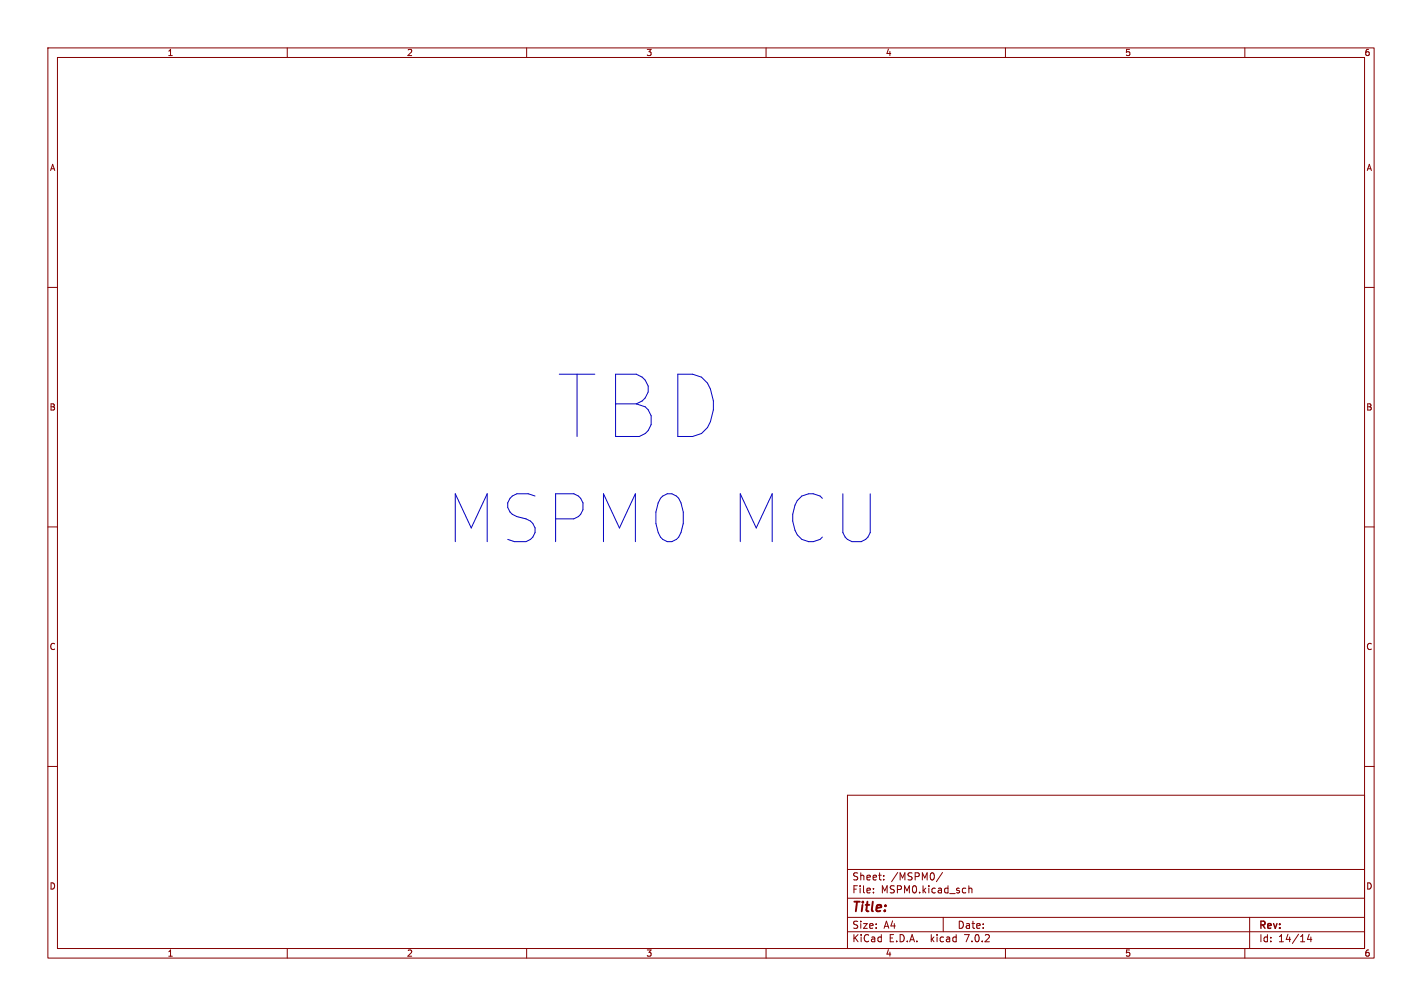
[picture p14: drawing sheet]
<svg xmlns="http://www.w3.org/2000/svg" width="297mm" height="210mm" viewBox="0 0 297 210" stroke-linecap="round" stroke-linejoin="round" font-family="sans-serif">
<defs><g id="words">
<text font-size="18.1" fill="#0000c2" x="115.6" y="92.7">TBD</text>
<text font-size="13.9" fill="#0000c2" x="92.7" y="114.3">MSPM0 MCU</text>
<text font-size="2.8" fill="#840000" x="178" y="190.8">Title:</text>
<g font-size="2.1" fill="#840000">
<text x="178" y="183.9">Sheet:</text>
<text x="186.2" y="183.9">/MSPM0/</text>
<text x="178" y="186.6">File:</text>
<text x="184" y="186.6">MSPM0.kicad_sch</text>
<text x="178" y="196.8">KiCad</text>
<text x="178" y="194">Size:</text>
<text x="184.6" y="194">A4</text>
<text x="185.7" y="196.8">E.D.A.</text>
<text x="194.4" y="196.8">kicad</text>
<text x="200" y="194">Date:</text>
<text x="201.5" y="196.8">7.0.2</text>
<text x="263" y="194.2">Rev:</text>
<text x="263" y="196.8">Id:</text>
<text x="267" y="196.8">14/14</text>
</g>
<g font-size="1.8" fill="#840000">
<text x="35" y="11.8">1</text>
<text x="85" y="11.8">2</text>
<text x="135" y="11.8">3</text>
<text x="185" y="11.8">4</text>
<text x="235" y="11.8">5</text>
<text x="285" y="11.8">6</text>
<text x="10.4" y="35.8">A</text>
<text x="285.4" y="35.8">A</text>
<text x="10.3" y="85.8">B</text>
<text x="285.3" y="85.8">B</text>
<text x="10.3" y="135.8">C</text>
<text x="285.3" y="135.8">C</text>
<text x="10.3" y="185.8">D</text>
<text x="285.3" y="185.8">D</text>
<text x="35" y="199.8">1</text>
<text x="85" y="199.8">2</text>
<text x="135" y="199.8">3</text>
<text x="185" y="199.8">4</text>
<text x="235" y="199.8">5</text>
<text x="285" y="199.8">6</text>
</g>
</g></defs>
<g fill="none" stroke="#840000" stroke-width=".21">
<path d="M10 10h277v190h-277zM12 12h273v186h-273zM60 10v2M110 10v2M160 10v2M210 10v2M260 10v2M10 60h2M285 60h2M10 110h2M285 110h2M10 160h2"/>
<path d="M285 160h2M177 166h108v32h-108zM60 198v2M110 198v2M160 198v2M177 194.5h108M177 191.5h108M177 187.5h108M177 181.5h108M182.4 186.3v.1M182.4 185.5v.1M184.6 183.6v.1"/>
<path d="M184.6 182.8v.1M196.9 182.1l-1.3 2M197 191.5v3M202.4 184.9v1.5M202.4 185.5l.2-.1 .3 .1 .1 .9M210 198v2M260 198v2M261 191.5v6.5M273.4 195l-.3 1.1h.9M273.8 195.6v1"/>
</g>
<use href="#words"/>
</svg>
